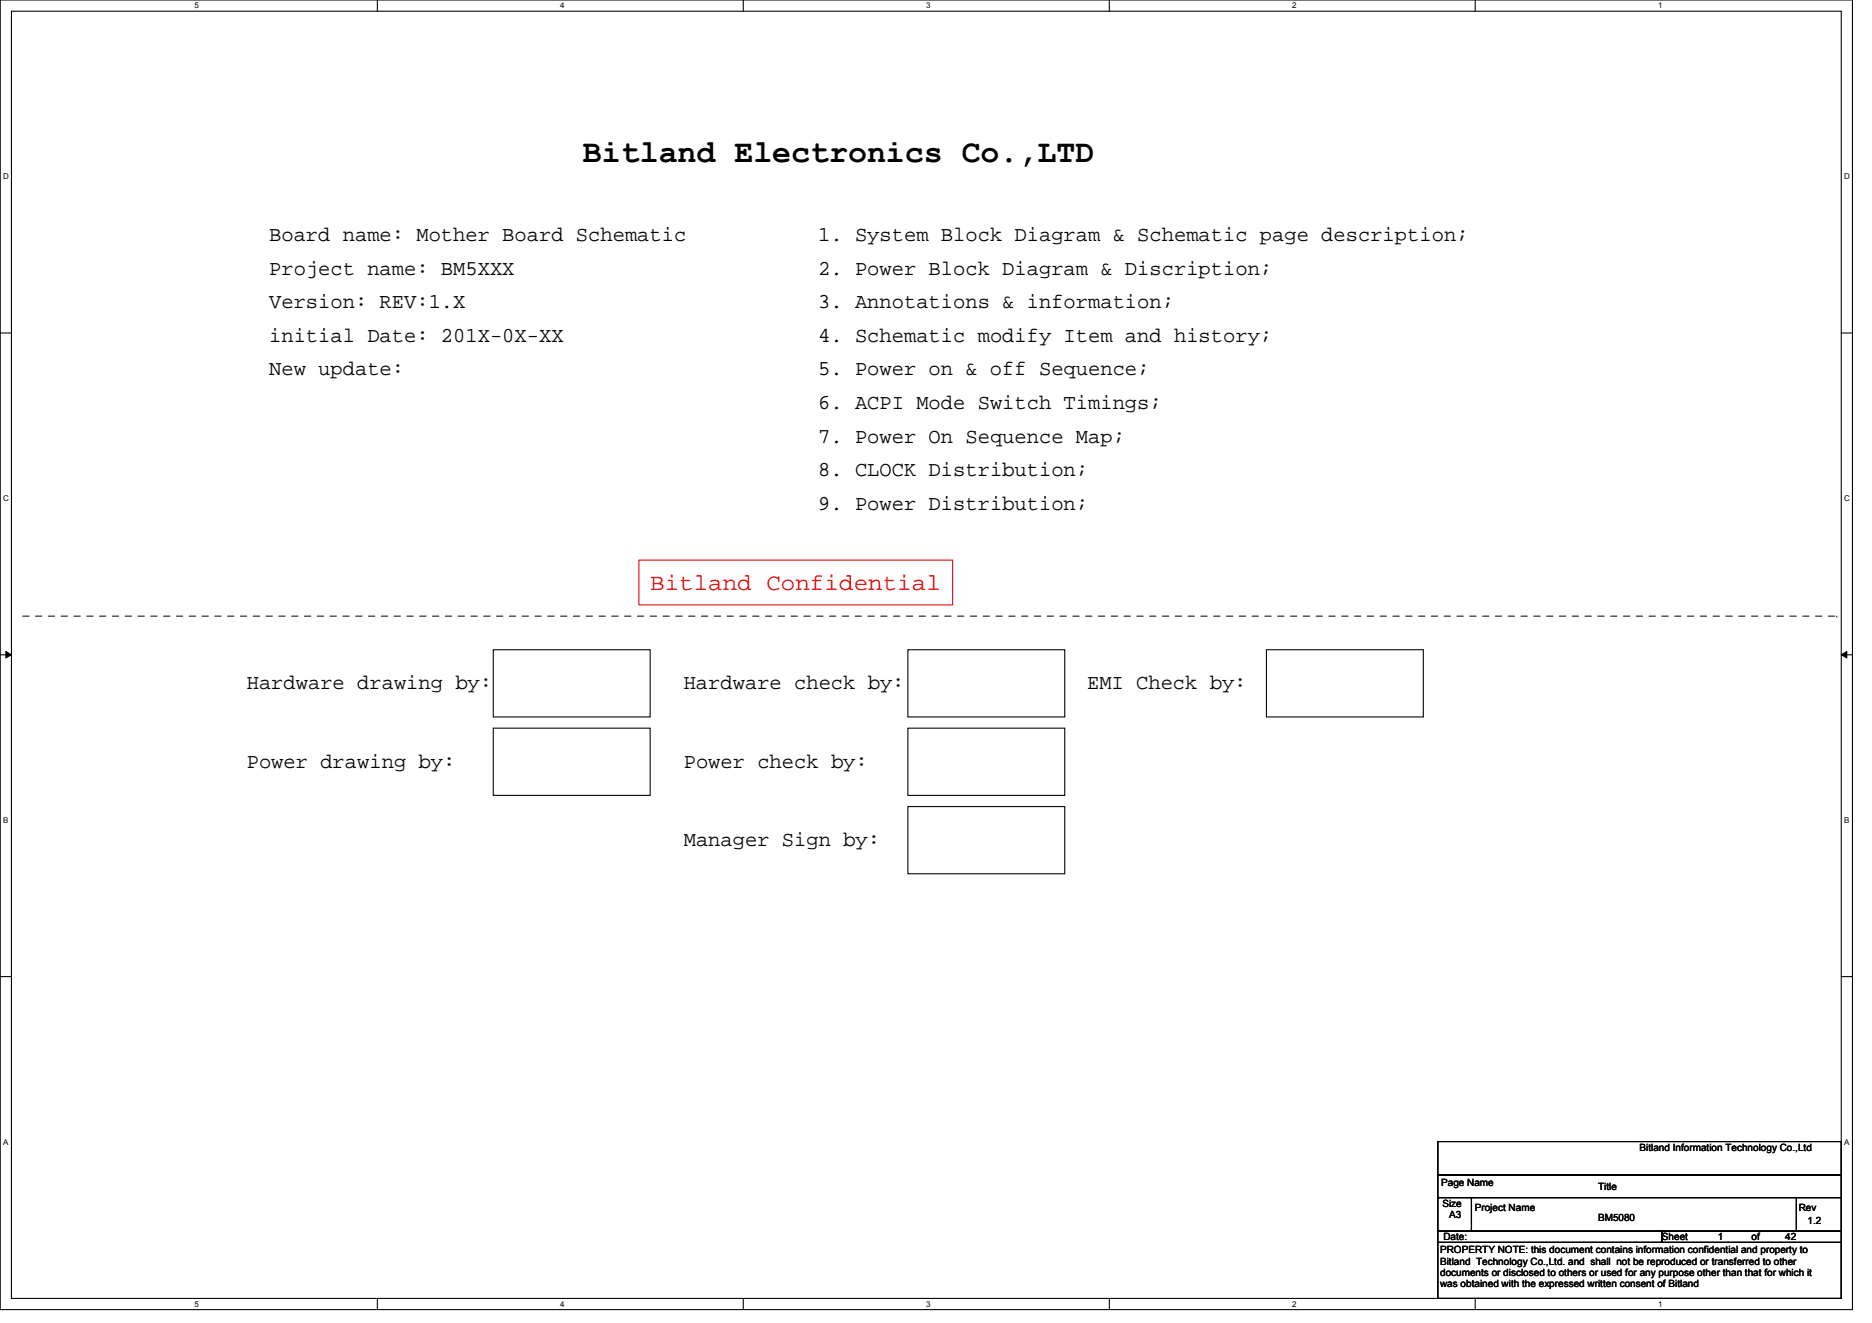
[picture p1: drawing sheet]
<svg xmlns="http://www.w3.org/2000/svg" width="297mm" height="210mm" viewBox="0 0 297 210" stroke-linecap="round" stroke-linejoin="round" font-family="sans-serif">
<defs><g id="words">
<text font-size="5.1" x="92.5" y="25.7">Bitland Electronics Co.,LTD</text>
<text font-size="3.7" fill="#f00" x="103.2" y="93.6">Bitland Confidential</text>
<g font-size="3.4">
<text x="42.7" y="38.2">Board name: Mother Board Schematic</text>
<text x="129.8" y="38.2">1. System Block Diagram &amp; Schematic page description;</text>
<text x="42.7" y="43.6">Project name: BM5XXX</text>
<text x="129.8" y="43.6">2. Power Block Diagram &amp; Discription;</text>
<text x="42.7" y="48.9">Version: REV:1.X</text>
<text x="129.8" y="48.9">3. Annotations &amp; information;</text>
<text x="42.7" y="59.6">New update:</text>
<text x="42.7" y="54.3">initial Date: 201X-0X-XX</text>
<text x="129.8" y="59.6">5. Power on &amp; off Sequence;</text>
<text x="129.8" y="54.3">4. Schematic modify Item and history;</text>
<text x="129.8" y="64.9">6. ACPI Mode Switch Timings;</text>
<text x="129.8" y="70.3">7. Power On Sequence Map;</text>
<text x="129.8" y="75.6">8. CLOCK Distribution;</text>
<text x="129.8" y="80.9">9. Power Distribution;</text>
<text x="39.2" y="109.4">Hardware drawing by:</text>
<text x="108.5" y="109.4">Hardware check by:</text>
<text x="172.5" y="109.4">EMI Check by:</text>
<text x="39.2" y="121.8">Power drawing by:</text>
<text x="108.5" y="121.8">Power check by:</text>
<text x="108.5" y="134.3">Manager Sign by:</text>
</g>
<g font-size="1.6">
<text x="260.2" y="182.6">Bitland Information Technology Co.,Ltd</text>
<text x="228.7" y="188.3">Page Name</text>
<text x="228.9" y="191.5">Size</text>
<text x="253.6" y="188.8">Title</text>
<text x="229" y="196.8">Date:</text>
<text x="229.9" y="193.3">A3</text>
<text x="234" y="192.2">Project Name</text>
<text x="253.6" y="193.8">BM5080</text>
<text x="263.7" y="196.8">Sheet</text>
<text x="272.6" y="196.8">1</text>
<text x="277.9" y="196.8">of</text>
<text x="283.3" y="196.8">42</text>
<text x="285.4" y="192.2">Rev</text>
<text x="286.8" y="194.3">1.2</text>
<text x="228.5" y="198.9">PROPERTY NOTE: this document contains information confidential and property to</text>
<text x="228.5" y="200.7">Bitland Technology Co.,Ltd. and shall not be reproduced or transferred to other</text>
<text x="228.5" y="202.5">documents or disclosed to others or used for any purpose other than that for which it</text>
<text x="228.5" y="204.3">was obtained with the expressed written consent of Bitland</text>
</g>
<g font-size="1.3">
<text x="30.8" y="1.3">5</text>
<text x="88.9" y="1.3">4</text>
<text x="147" y="1.3">3</text>
<text x="205" y="1.3">2</text>
<text x="263.1" y="1.3">1</text>
<text x=".5" y="28.4">D</text>
<text x="292.6" y="28.4">D</text>
<text x=".5" y="79.5">C</text>
<text x="292.6" y="79.5">C</text>
<text x=".5" y="130.6">B</text>
<text x="292.6" y="130.6">B</text>
<text x=".5" y="181.7">A</text>
<text x="292.6" y="181.7">A</text>
<text x="30.8" y="207.4">5</text>
<text x="88.9" y="207.4">4</text>
<text x="147" y="207.4">3</text>
<text x="205" y="207.4">2</text>
<text x="263.1" y="207.4">1</text>
</g>
</g></defs>
<path d="M0 0h293.9v207.9h-293.9zM1.8 1.8h290.4v204.3h-290.4z" fill="none" stroke="#000" stroke-width=".17"/>
<g fill="#fff">
<path d="M30.8 .2h.7v1.4h-.7z"/>
<path d="M30.8 206.3h.7v1.4h-.7z"/>
</g>
<path d="M59.9 0v1.8M59.9 206.1v1.8" fill="none" stroke="#000" stroke-width=".17"/>
<g fill="#fff">
<path d="M88.9 .2h.7v1.4h-.7z"/>
<path d="M88.9 206.3h.7v1.4h-.7z"/>
</g>
<path d="M117.9 0v1.8M117.9 206.1v1.8" fill="none" stroke="#000" stroke-width=".17"/>
<g fill="#fff">
<path d="M147 .2h.7v1.4h-.7z"/>
<path d="M147 206.3h.7v1.4h-.7z"/>
</g>
<path d="M176 0v1.8M176 206.1v1.8" fill="none" stroke="#000" stroke-width=".17"/>
<g fill="#fff">
<path d="M205 .2h.7v1.4h-.7z"/>
<path d="M205 206.3h.7v1.4h-.7z"/>
</g>
<path d="M234.1 0v1.8M234.1 206.1v1.8" fill="none" stroke="#000" stroke-width=".17"/>
<g fill="#fff">
<path d="M263.1 .2h.7v1.4h-.7z"/>
<path d="M263.1 206.3h.7v1.4h-.7z"/>
<path d="M.5 27.3h.9v1.4h-.9z"/>
<path d="M292.6 27.3h.9v1.4h-.9z"/>
<path d="M.5 78.4h.9v1.4h-.9z"/>
<path d="M292.6 78.4h.9v1.4h-.9z"/>
</g>
<path d="M0 52.9h1.8M292.2 52.9h1.7" fill="none" stroke="#000" stroke-width=".17"/>
<g fill="#fff">
<path d="M.5 129.5h.8v1.4h-.8z"/>
<path d="M292.6 129.5h.9v1.4h-.9z"/>
</g>
<path d="M0 103.9h1.8M292.2 103.9h1.7" fill="none" stroke="#000" stroke-width=".17"/>
<path d="M.9 103.4l.9 .5-.9 .5zM292.2 103.9l.8-.5v1z" fill="#000" stroke="#000" stroke-width=".16"/>
<g fill="#fff">
<path d="M.5 180.5h.8v1.4h-.8z"/>
<path d="M292.6 180.5h.9v1.4h-.9z"/>
</g>
<g fill="none" stroke="#000" stroke-width=".17">
<path d="M78.3 115.6h24.9v10.6h-24.9zM78.3 103.1h24.9v10.7h-24.9zM144.1 115.6h24.8v10.6h-24.8zM144.1 103.1h24.8v10.7h-24.8zM201 103.1h24.8v10.7h-24.8zM144.1 128h24.8v10.7h-24.8zM0 155h1.8M292.2 155h1.7M228.2 181.2h64v5.3h-64zM228.2 186.5h64v3.6h-64zM228.2 190.1h5.3v5.3h-5.3zM228.2 195.4h35.5v1.8h-35.5z"/>
<path d="M228.2 197.2h64v8.9h-64zM233.5 190.1h51.5v5.3h-51.5zM263.7 195.4h28.5v1.8h-28.5zM285 190.1h7.2v5.3h-7.2z"/>
</g>
<path d="M3.6 97.8h287.9M291.5 97.8h.1" fill="none" stroke="#000" stroke-width=".16" stroke-dasharray="1 1 1 1 1 1 1 1"/>
<path d="M101.4 88.9h49.8v7.1h-49.8z" fill="none" stroke="#f00" stroke-width=".17"/>
<use href="#words"/>
</svg>
